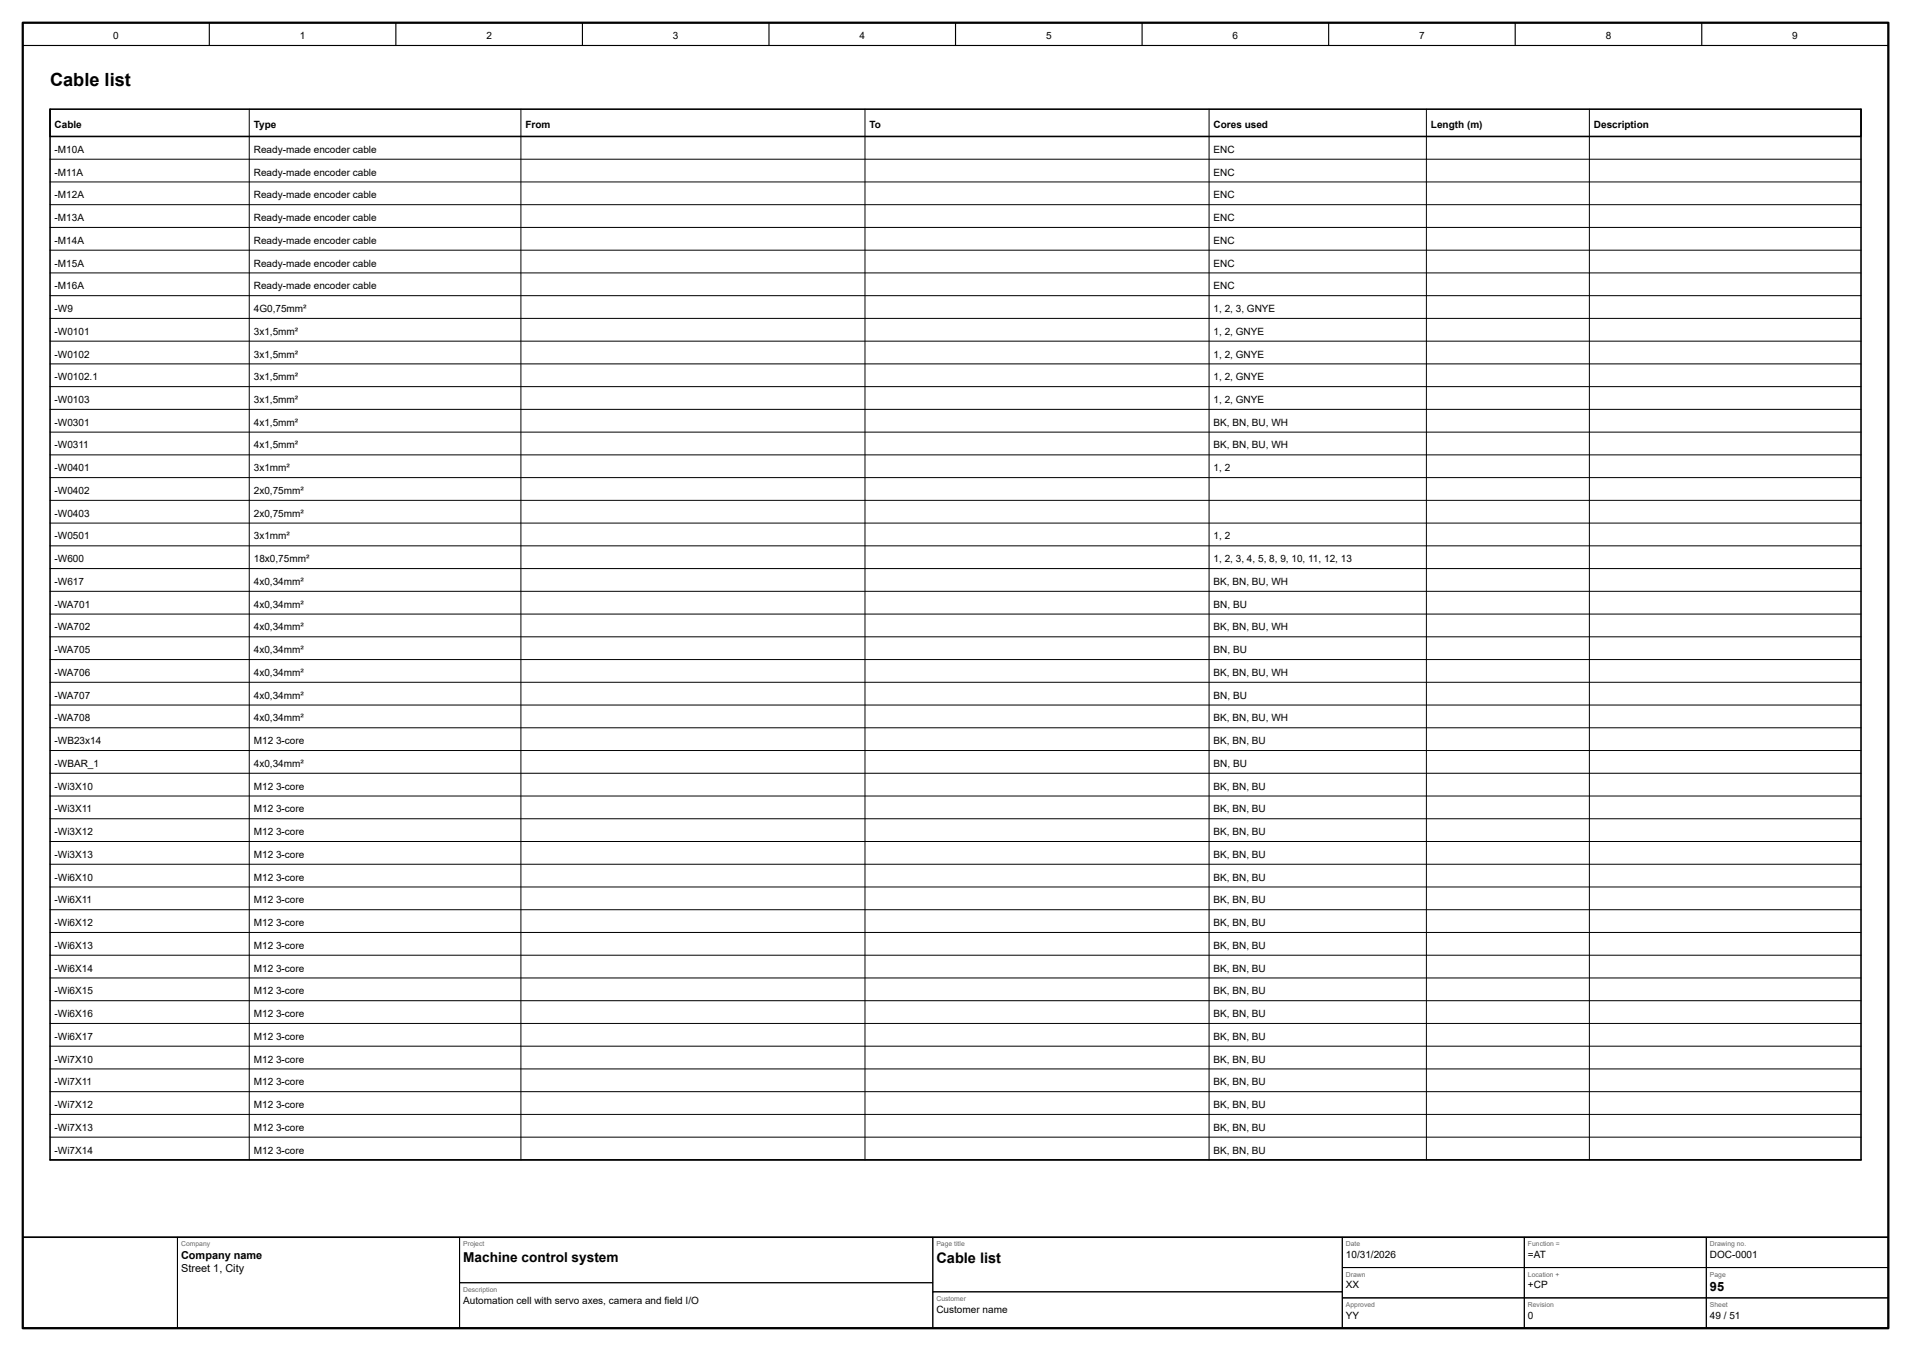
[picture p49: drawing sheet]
<svg xmlns="http://www.w3.org/2000/svg" width="420mm" height="297mm" viewBox="0 0 420 297" stroke-linecap="round" stroke-linejoin="round" font-family="sans-serif">
<defs><g id="words">
<text font-size="4" x="11" y="19">Cable list</text>
<text font-size="3.2" x="205.8" y="277.6">Cable list</text>
<text font-size="3" x="101.8" y="277.4">Machine control system</text>
<text font-size="2.8" x="375.8" y="283.9">95</text>
<g font-size="2.4">
<text x="39.8" y="276.8">Company name</text>
<text x="39.8" y="279.6">Street 1, City</text>
</g>
<g font-size="2.2">
<text x="24.9" y="8.6">0</text>
<text x="65.9" y="8.6">1</text>
<text x="106.9" y="8.6">2</text>
<text x="147.9" y="8.6">3</text>
<text x="188.9" y="8.6">4</text>
<text x="229.9" y="8.6">5</text>
<text x="270.9" y="8.6">6</text>
<text x="311.9" y="8.6">7</text>
<text x="352.9" y="8.6">8</text>
<text x="393.9" y="8.6">9</text>
<text x="12" y="28.2">Cable</text>
<text x="55.8" y="28.2">Type</text>
<text x="115.5" y="28.2">From</text>
<text x="191.1" y="28.2">To</text>
<text x="266.7" y="28.2">Cores used</text>
<text x="314.5" y="28.2">Length (m)</text>
<text x="350.3" y="28.2">Description</text>
<text x="12" y="33.6">-M10A</text>
<text x="55.8" y="33.6">Ready-made encoder cable</text>
<text x="266.7" y="33.6">ENC</text>
<text x="12" y="38.6">-M11A</text>
<text x="55.8" y="38.6">Ready-made encoder cable</text>
<text x="266.7" y="38.6">ENC</text>
<text x="12" y="43.6">-M12A</text>
<text x="55.8" y="43.6">Ready-made encoder cable</text>
<text x="266.7" y="43.6">ENC</text>
<text x="12" y="48.6">-M13A</text>
<text x="12" y="53.6">-M14A</text>
<text x="55.8" y="48.6">Ready-made encoder cable</text>
<text x="55.8" y="53.6">Ready-made encoder cable</text>
<text x="266.7" y="48.6">ENC</text>
<text x="266.7" y="53.6">ENC</text>
<text x="12" y="58.6">-M15A</text>
<text x="55.8" y="58.6">Ready-made encoder cable</text>
<text x="266.7" y="58.6">ENC</text>
<text x="12" y="63.6">-M16A</text>
<text x="55.8" y="63.6">Ready-made encoder cable</text>
<text x="266.7" y="63.6">ENC</text>
<text x="12" y="68.6">-W9</text>
<text x="55.8" y="68.6">4G0,75mm²</text>
<text x="266.7" y="68.6">1, 2, 3, GNYE</text>
<text x="12" y="73.6">-W0101</text>
<text x="55.8" y="73.6">3x1,5mm²</text>
<text x="266.7" y="73.6">1, 2, GNYE</text>
<text x="12" y="78.6">-W0102</text>
<text x="12" y="83.6">-W0102.1</text>
<text x="55.8" y="78.6">3x1,5mm²</text>
<text x="55.8" y="83.6">3x1,5mm²</text>
<text x="266.7" y="78.6">1, 2, GNYE</text>
<text x="266.7" y="83.6">1, 2, GNYE</text>
<text x="12" y="88.6">-W0103</text>
<text x="55.8" y="88.6">3x1,5mm²</text>
<text x="266.7" y="88.6">1, 2, GNYE</text>
<text x="12" y="93.6">-W0301</text>
<text x="55.8" y="93.6">4x1,5mm²</text>
<text x="266.7" y="93.6">BK, BN, BU, WH</text>
<text x="12" y="98.6">-W0311</text>
<text x="55.8" y="98.6">4x1,5mm²</text>
<text x="266.7" y="98.6">BK, BN, BU, WH</text>
<text x="12" y="103.6">-W0401</text>
<text x="55.8" y="103.6">3x1mm²</text>
<text x="266.7" y="103.6">1, 2</text>
<text x="12" y="108.6">-W0402</text>
<text x="12" y="113.6">-W0403</text>
<text x="55.8" y="108.6">2x0,75mm²</text>
<text x="55.8" y="113.6">2x0,75mm²</text>
<text x="12" y="118.6">-W0501</text>
<text x="55.8" y="118.6">3x1mm²</text>
<text x="266.7" y="118.6">1, 2</text>
<text x="12" y="123.6">-W600</text>
<text x="55.8" y="123.6">18x0,75mm²</text>
<text x="266.7" y="123.6">1, 2, 3, 4, 5, 8, 9, 10, 11, 12, 13</text>
<text x="12" y="128.6">-W617</text>
<text x="55.8" y="128.6">4x0,34mm²</text>
<text x="266.7" y="128.6">BK, BN, BU, WH</text>
<text x="12" y="133.6">-WA701</text>
<text x="55.8" y="133.6">4x0,34mm²</text>
<text x="266.7" y="133.6">BN, BU</text>
<text x="12" y="138.6">-WA702</text>
<text x="12" y="143.6">-WA705</text>
<text x="55.8" y="138.6">4x0,34mm²</text>
<text x="55.8" y="143.6">4x0,34mm²</text>
<text x="266.7" y="138.6">BK, BN, BU, WH</text>
<text x="266.7" y="143.6">BN, BU</text>
<text x="12" y="148.6">-WA706</text>
<text x="55.8" y="148.6">4x0,34mm²</text>
<text x="266.7" y="148.6">BK, BN, BU, WH</text>
<text x="12" y="153.6">-WA707</text>
<text x="55.8" y="153.6">4x0,34mm²</text>
<text x="266.7" y="153.6">BN, BU</text>
<text x="12" y="158.6">-WA708</text>
<text x="55.8" y="158.6">4x0,34mm²</text>
<text x="266.7" y="158.6">BK, BN, BU, WH</text>
<text x="12" y="163.6">-WB23x14</text>
<text x="55.8" y="163.6">M12</text>
<text x="60.7" y="163.6">3-core</text>
<text x="266.7" y="163.6">BK, BN, BU</text>
<text x="12" y="168.6">-WBAR_1</text>
<text x="12" y="173.6">-Wi3X10</text>
<text x="55.8" y="168.6">4x0,34mm²</text>
<text x="55.8" y="173.6">M12</text>
<text x="60.7" y="173.6">3-core</text>
<text x="266.7" y="168.6">BN, BU</text>
<text x="266.7" y="173.6">BK, BN, BU</text>
<text x="12" y="178.6">-Wi3X11</text>
<text x="55.8" y="178.6">M12</text>
<text x="60.7" y="178.6">3-core</text>
<text x="266.7" y="178.6">BK, BN, BU</text>
<text x="12" y="183.6">-Wi3X12</text>
<text x="55.8" y="183.6">M12</text>
<text x="60.7" y="183.6">3-core</text>
<text x="266.7" y="183.6">BK, BN, BU</text>
<text x="12" y="188.6">-Wi3X13</text>
<text x="55.8" y="188.6">M12</text>
<text x="60.7" y="188.6">3-core</text>
<text x="266.7" y="188.6">BK, BN, BU</text>
<text x="12" y="193.6">-Wi6X10</text>
<text x="55.8" y="193.6">M12</text>
<text x="60.7" y="193.6">3-core</text>
<text x="266.7" y="193.6">BK, BN, BU</text>
<text x="12" y="198.6">-Wi6X11</text>
<text x="12" y="203.6">-Wi6X12</text>
<text x="55.8" y="198.6">M12</text>
<text x="55.8" y="203.6">M12</text>
<text x="60.7" y="198.6">3-core</text>
<text x="60.7" y="203.6">3-core</text>
<text x="266.7" y="198.6">BK, BN, BU</text>
<text x="266.7" y="203.6">BK, BN, BU</text>
<text x="12" y="208.6">-Wi6X13</text>
<text x="55.8" y="208.6">M12</text>
<text x="60.7" y="208.6">3-core</text>
<text x="266.7" y="208.6">BK, BN, BU</text>
<text x="12" y="213.6">-Wi6X14</text>
<text x="55.8" y="213.6">M12</text>
<text x="60.7" y="213.6">3-core</text>
<text x="266.7" y="213.6">BK, BN, BU</text>
<text x="12" y="218.6">-Wi6X15</text>
<text x="55.8" y="218.6">M12</text>
<text x="60.7" y="218.6">3-core</text>
<text x="266.7" y="218.6">BK, BN, BU</text>
<text x="12" y="223.6">-Wi6X16</text>
<text x="55.8" y="223.6">M12</text>
<text x="60.7" y="223.6">3-core</text>
<text x="266.7" y="223.6">BK, BN, BU</text>
<text x="12" y="228.6">-Wi6X17</text>
<text x="12" y="233.6">-Wi7X10</text>
<text x="55.8" y="228.6">M12</text>
<text x="55.8" y="233.6">M12</text>
<text x="60.7" y="228.6">3-core</text>
<text x="60.7" y="233.6">3-core</text>
<text x="266.7" y="228.6">BK, BN, BU</text>
<text x="266.7" y="233.6">BK, BN, BU</text>
<text x="12" y="238.6">-Wi7X11</text>
<text x="55.8" y="238.6">M12</text>
<text x="60.7" y="238.6">3-core</text>
<text x="266.7" y="238.6">BK, BN, BU</text>
<text x="12" y="243.6">-Wi7X12</text>
<text x="55.8" y="243.6">M12</text>
<text x="60.7" y="243.6">3-core</text>
<text x="266.7" y="243.6">BK, BN, BU</text>
<text x="12" y="248.6">-Wi7X13</text>
<text x="55.8" y="248.6">M12</text>
<text x="60.7" y="248.6">3-core</text>
<text x="266.7" y="248.6">BK, BN, BU</text>
<text x="12" y="253.6">-Wi7X14</text>
<text x="55.8" y="253.6">M12</text>
<text x="60.7" y="253.6">3-core</text>
<text x="266.7" y="253.6">BK, BN, BU</text>
<text x="295.8" y="276.6">10/31/2026</text>
<text x="335.8" y="276.6">=AT</text>
<text x="375.8" y="276.6">DOC-0001</text>
<text x="101.8" y="286.6">Automation cell with servo axes, camera and field I/O</text>
<text x="295.8" y="283.3">XX</text>
<text x="335.8" y="283.3">+CP</text>
<text x="205.8" y="288.6">Customer name</text>
<text x="295.8" y="289.9">YY</text>
<text x="335.8" y="289.9">0</text>
<text x="375.8" y="289.9">49 / 51</text>
</g>
<g font-size="1.5" fill="#666">
<text x="39.8" y="274">Company</text>
<text x="101.8" y="274">Project</text>
<text x="205.8" y="274">Page title</text>
<text x="295.8" y="274">Date</text>
<text x="335.8" y="274">Function =</text>
<text x="375.8" y="274">Drawing no.</text>
<text x="295.8" y="280.7">Drawn</text>
<text x="335.8" y="280.7">Location +</text>
<text x="375.8" y="280.7">Page</text>
<text x="101.8" y="284">Description</text>
<text x="205.8" y="286">Customer</text>
<text x="295.8" y="287.3">Approved</text>
<text x="335.8" y="287.3">Revision</text>
<text x="375.8" y="287.3">Sheet</text>
</g>
</g></defs>
<path d="M5 5h410v287h-410z" fill="none" stroke="#000" stroke-width=".5"/>
<path d="M5 10h410M46 5v5M87 5v5M128 5v5M169 5v5M210 5v5M251 5v5M292 5v5M333 5v5M374 5v5" fill="none" stroke="#000" stroke-width=".25"/>
<path d="M11 24h398v6h-398zM11 24v231h398v-231M5 272h410" fill="none" stroke="#000" stroke-width=".35"/>
<g fill="none" stroke="#000" stroke-width=".22">
<path d="M11 35h398M54.8 24v231M114.5 24v231M190.1 24v231M265.7 24v231M313.5 24v231M349.3 24v231M11 40h398M11 45h398M11 50h398M11 55h398M11 60h398"/>
<path d="M11 65h398M11 70h398M11 75h398M11 80h398M11 85h398M11 90h398M11 95h398M11 100h398M11 105h398M11 110h398M11 115h398M11 120h398"/>
<path d="M11 125h398M11 130h398M11 135h398M11 140h398M11 145h398M11 150h398M11 155h398M11 160h398M11 165h398M11 170h398M11 175h398M11 180h398"/>
<path d="M11 185h398M11 190h398M11 195h398M11 200h398M11 205h398M11 210h398M11 215h398M11 220h398M11 225h398M11 230h398M11 235h398M11 240h398"/>
<path d="M11 245h398M11 250h398M11 255h398M5 272h34v20h-34zM39 272h62v20h-62zM101 272h104v10h-104zM205 272h90v12h-90zM295 272h40v6.7h-40zM295 278.7h40v6.6h-40zM335 272h40v6.7h-40zM335 278.7h40v6.6h-40zM375 272h40v6.7h-40z"/>
<path d="M375 278.7h40v6.6h-40zM101 282h104v10h-104zM205 284h90v8h-90zM295 285.3h40v6.7h-40zM335 285.3h40v6.7h-40zM375 285.3h40v6.7h-40z"/>
</g>
<use href="#words"/>
</svg>
